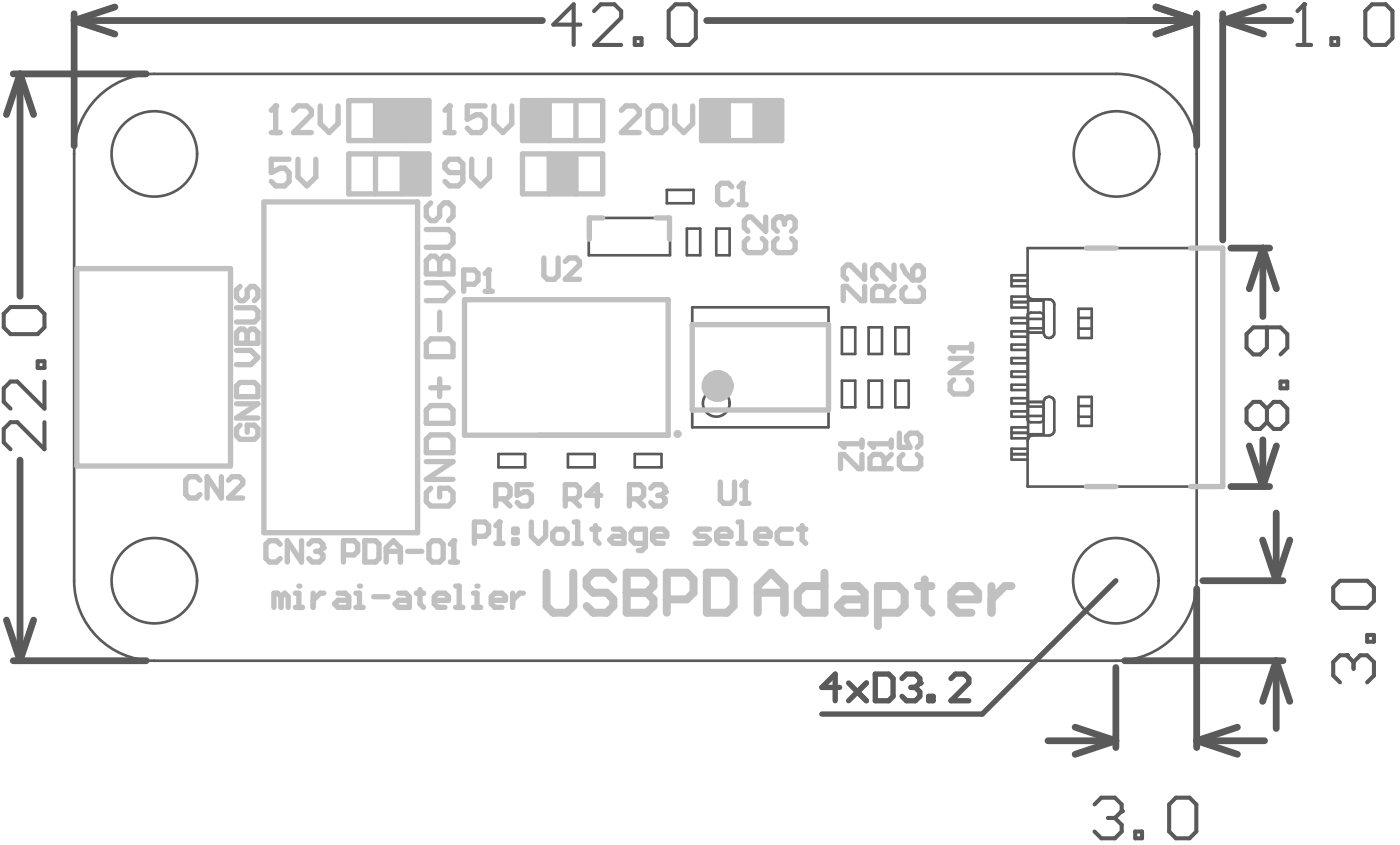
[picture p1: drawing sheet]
<svg xmlns="http://www.w3.org/2000/svg" width="174mm" height="105mm" viewBox="0 0 174 105" stroke-linecap="round" stroke-linejoin="round" font-family="sans-serif">
<g fill="none" stroke="#5a5a5a" stroke-width=".33">
<path d="M11.7 12.5a10 10 0 0 1 7.5-3.3h119.8a10 10 0 0 1 10 9.9v53.1a10 10 0 0 1-10 10h-119.8a10 10 0 0 1-10-10v-53.1a9.9 9.9 0 0 1 2.5-6.6zM9.6 33.4h19.1v24.6h-19.1zM32.9 25.1h19.1v41.2h-19.1zM73.3 27.1h10.1v4.7h-10.1zM83 23.6h3.3v1.7h-3.3zM85.5 28.4h1.7v3.4h-1.7zM86.2 38.2h16.9v15h-16.9zM89.2 28.4h1.6v3.4h-1.6zM125.9 34.9h2M127.9 34.2h-2v1.4h2M127.9 36.9h-2v.7h2M127.9 37.6h-2v.7h2"/>
<path d="M127.9 39.6h-2v.6h2M128 37.4h1.9v4M128 39.7h1.9M128 36.9v17.7M129.9 39.2l-.1-.2-.3-.1h-1.2l-.3 .1-.1 .2v13l.1 .2 .3 .1h1.2l.3-.1 .1-.2M134.2 39.6h1.7M134.2 38.4h1.7v3.6h-1.7zM62 56.5h3.4v1.6h-3.4zM70.7 56.5h3.3v1.6h-3.3zM79 56.5h3.3v1.6h-3.3zM104.8 40.7h1.7v3.3h-1.7zM104.8 47.4h1.7v3.3h-1.7z"/>
<path d="M108.1 47.4h1.7v3.3h-1.7zM108.1 40.7h1.7v3.3h-1.7zM111.5 40.7h1.6v3.3h-1.6zM111.5 47.4h1.6v3.3h-1.6zM125.9 56.5h2M125.9 53.9h2M125.9 53.8h2M127.9 41.2h-2v.7h2M127.9 42.9h-2v.6h2M127.9 44.5h-2v.7h2M127.9 46.2h-2v.7h2M127.9 47.9h-2v.6h2"/>
<path d="M127.9 49.5h-2v.7h2M127.9 51.2h-2v.6h2M127.9 53.2h-2v1.3h2M127.9 55.8h-2v1.4h2M127.9 50.6h2M127.9 50h2M127.9 41.4h2M127.9 40.8h2M128 51.7h1.9M129.9 41.4a.67 .67 0 0 0 .7 .6 .67 .67 0 0 0 .6-.6v-3.5a.65 .65 0 0 0-.6-.7h-2a.65 .65 0 0 1-.7-.6v-5.7h24.3v29.6h-24.3v-5.7a.65 .65 0 0 1 .7-.6h2a.65 .65 0 0 0 .6-.7v-3.5a.67 .67 0 0 0-.6-.7 .67 .67 0 0 0-.7 .7M129.9 50v4h-1.9M134.2 49.4h1.7v3.6h-1.7z"/>
<path d="M134.2 50.5h1.7M134.2 51.8h1.7M134.2 40.9h1.7"/>
<circle cx="89.2" cy="50.2" r="1.66"/>
</g>
<g fill="none" stroke="#5a5a5a" stroke-width=".84">
<path d="M1.6 9.2h16.6M2.5 9.2l1.7 5.1M2.5 9.2l-1.7 5.1M2.5 9.2v27.7M9.2 1.7v16.4M9.2 2.6l5.1 1.6M9.2 2.6h58.3M14.3 .9l-5.1 1.7M88 2.6h61M143.9 .9l5.1 1.7M149 1.7v16.4M149 2.6l-5.1 1.6"/>
<path d="M152.2 1.7v28.2M152.2 2.6h8.5M152.2 2.6l5.1 1.6M157.3 .9l-5.1 1.7M153.2 30.9h4.8M157.2 30.9v8.5M157.2 30.9l1.7 5M157.2 30.9l-1.7 5M2.5 57.2v25M155.5 55.5l1.7 5M157.2 54.7v5.8M158.9 55.5l-1.7 5"/>
<path d="M.8 77.1l1.7 5.1M4.2 77.1l-1.7 5.1M149 73.3v19.7M149.7 72.2h10M153.2 60.5h4.8M157.2 67.2l1.7 5M158.9 63.8v8.4M160.6 67.2l-1.7 5M1.6 82.2h16.6M130.5 92.2h8.4M133.8 90.5l5.1 1.7M138.9 92.2l-5.1 1.6"/>
<path d="M138.9 83v10M140 82.2h19.7M149 92.2h8.4M149 92.2l5 1.6M154 90.5l-5 1.7M158.9 82.2l-1.7 5.1M158.9 82.2v8.4M158.9 82.2l1.7 5.1"/>
</g>
<path d="M138.9 72.2l-16.6 16.6h-20M104.5 85.5h-2.2l1.7-1.6v3.3M105.6 85l2.2 2.2M107.8 85l-2.2 2.2M109 83.9h1.6l.6 .5v2.2l-.6 .6h-1.6zM112.3 84.4l.5-.5h1.1l.6 .5v.6" fill="none" stroke="#5a5a5a" stroke-width=".66"/>
<circle cx="114.5" cy="85" r=".33" fill="#5a5a5a"/>
<path d="M113.4 85.5h.5M113.9 85.5l.6 .6v.5l-.6 .6h-1.1l-.5-.6M114.5 85l-.6 .5M115.6 86.6h.6v.6h-.6zM118.4 84.4l.5-.5h1.1l.6 .5v.6l-2.2 2.2h2.2" fill="none" stroke="#5a5a5a" stroke-width=".66"/>
<path d="M136.2 100.1l.9-.9h1.7l.8 .9v.8" fill="none" stroke="#5a5a5a" stroke-width=".51"/>
<circle cx="139.6" cy="100.9" r=".25" fill="#5a5a5a"/>
<path d="M167.6 81.5h-.8l-.8 .9v1.7l.8 .8M137.9 101.8h.9M138.8 101.8l.8 .8v.9l-.8 .8h-1.7l-.9-.8M139.6 100.9l-.8 .9M141.3 103.5h.9v.8h-.9zM145.5 100.1l.9-.9h1.7l.8 .9v3.4l-.8 .8h-1.7l-.9-.8z" fill="none" stroke="#5a5a5a" stroke-width=".51"/>
<circle cx="167.6" cy="81.5" r=".25" fill="#5a5a5a"/>
<path d="M161.5 5.6h1.7M162.4 .5v5.1M166 73.1l.8-.8h3.4l.8 .8v1.7l-.8 .8h-3.4l-.8-.8zM170.2 79h.8v.8h-.8zM167.6 81.5l.9 .9M168.5 82.4v.8M168.5 82.4l.8-.9h.9l.8 .9v1.7l-.8 .8" fill="none" stroke="#5a5a5a" stroke-width=".51"/>
<circle cx="162.4" cy=".5" r=".25" fill="#5a5a5a"/>
<g fill="none" stroke="#5a5a5a" stroke-width=".51">
<path d="M72.3 3.1h-3.4l2.5-2.6v5.1M73.9 1.4l.9-.9h1.7l.8 .9v.8l-3.4 3.4h3.4M79 4.7h.9v.9h-.9zM83.2 1.4l.9-.9h1.7l.8 .9v3.3l-.8 .9h-1.7l-.9-.9zM162.4 .5l-.9 .9M165.7 4.7h.9v.9h-.9zM170 1.4l.8-.9h1.7l.8 .9v3.3l-.8 .9h-1.7l-.8-.9zM.5 39l.8-.8h3.4l.8 .8v1.7l-.8 .9h-3.4l-.8-.9zM4.7 44.9h.8v.9h-.8zM5.5 47.5v3.3l-3.3-3.3h-.9l-.8 .8v1.7l.8 .8M5.5 52.5v3.4l-3.3-3.4h-.9l-.8 .9v1.7l.8 .8M157.7 50.8l-.8-.8h-.9l-.8 .8v1.7l.8 .9h.9l.8-.9"/>
<path d="M157.7 40.7v2.6l-.8 .8h-.9l-.8-.8v-1.7l.8-.9h3.4l.8 .9v1.7l-.8 .8M157.7 50.8l.9-.8h.8l.8 .8v1.7l-.8 .9h-.8l-.9-.9M157.7 50.8v1.7M159.4 47.5h.8v.8h-.8z"/>
</g>
<g fill="none" stroke="#5a5a5a" stroke-width=".33">
<circle cx="19.2" cy="19.2" r="5.3"/>
<circle cx="139" cy="19.2" r="5.3"/>
<circle cx="19.2" cy="72.2" r="5.3"/>
<circle cx="138.9" cy="72.2" r="5.3"/>
</g>
<g fill="none" stroke="#c0c0c0" stroke-width=".66">
<path d="M43.4 12.5h10v5h-10zM43.4 19.1h10v5h-10zM46.7 12.5v5M46.7 19.1v5M50.1 12.5v5M50.1 19.1v5M65 12.5h10v5h-10zM65 19.1h10v5h-10zM68.4 12.5v5M68.4 19.1v5M71.7 12.5v5M71.7 19.1v5"/>
<path d="M87.3 12.5h10v5h-10zM90.7 12.5v5M94 12.5v5M9.6 33.4h19.1v24.6h-19.1zM32.9 25.1h19.1v41.2h-19.1zM57.8 37.3h25.4v16.8h-25.4zM75 27.1h-1.6v2.7M81.7 27.1h1.6v2.7M135.2 30.9h3.7M148.2 30.9h4v29.6h-4M86.2 40.4h16.9v10.6h-16.9zM135.2 60.5h3.7"/>
</g>
<g fill="#c0c0c0">
<path d="M68.4 19.1h3.3v5h-3.3z" fill-rule="evenodd"/>
<path d="M87.3 12.5h3.4v5h-3.4z" fill-rule="evenodd"/>
<path d="M94 12.5h3.3v5h-3.3z" fill-rule="evenodd"/>
<path d="M50.1 19.1h3.3v5h-3.3z" fill-rule="evenodd"/>
<path d="M65 12.5h3.4v5h-3.4z" fill-rule="evenodd"/>
<path d="M46.7 12.5h6.7v5h-6.7z" fill-rule="evenodd"/>
</g>
<path d="M53.1 35.2h2.2l1.1 1.1-1.1 1.1h-2.2M53.1 34.1h3.3v-1.7l-.6-.5h-.5l-.6 .5v1.7M110.4 37.4v-1.3l-.4-.5h-.9l-.5 .5v1.3h2.7M111.3 33v1.7l-1.8-1.7h-.4l-.5 .4v.9l.5 .4M111.3 35.6l-.9 .9M53.1 51l.5-.5h2.2l.6 .5v1.7h-3.3zM53.1 54.7l.5-.6h2.2l.6 .6v1.6h-3.3zM53.1 57.4h3.3l-3.3 2.2h3.3M53.6 48.2h2.2M54.7 47.1v2.3M53.6 60.7l-.5 .6v1.1l.5 .6h2.2l.6-.6v-1.1l-.6-.6h-1.1v1.2" fill="none" stroke="#c0c0c0" stroke-width=".66"/>
<circle cx="54.7" cy="34.1" r=".33" fill="#c0c0c0"/>
<path d="M53.1 34.1v-1.7l.5-.5h.6l.5 .5v1.7M53.1 28.6h2.7l.6 .5v1.1l-.6 .6h-2.7M53.6 25.2l-.5 .6v1.1l.5 .5h.6l.5-.5v-1.1l.6-.6h.5l.6 .6v1.1l-.6 .5M108.3 55.2h2.7M110.1 58.3v-1.3l-.5-.5h-.9l-.4 .5v1.3h2.7M111 56.5l-.9 .9M111 54.8v.9" fill="none" stroke="#c0c0c0" stroke-width=".66"/>
<circle cx="108.3" cy="55.2" r=".33" fill="#c0c0c0"/>
<path d="M54.7 38.8v2.3M53.1 42.7l.5-.5h2.2l.6 .5v1.7h-3.3zM108.3 55.2l.4 .5M34.9 67.7l-.5-.4h-.9l-.4 .4v1.8l.4 .4h.9l.5-.4M37.5 67.3v2.6l-1.7-2.6v2.6M38.4 67.7l.5-.4h.9l.4 .4v.5" fill="none" stroke="#c0c0c0" stroke-width=".66"/>
<circle cx="40.2" cy="68.2" r=".33" fill="#c0c0c0"/>
<g fill="none" stroke="#c0c0c0" stroke-width=".66">
<path d="M36 19.8h-2.2v1.7l1.1-.6h.5l.6 .6v1.1l-.6 .5h-1.1l-.5-.5M37.1 19.8v2.2l1.1 1.1 1.1-1.1v-2.2M39.3 68.6h.5M39.8 68.6l.4 .4v.5l-.4 .4h-.9l-.5-.4M40.2 68.2l-.4 .4M42.7 69h1.4l.4-.4v-.9l-.4-.4h-1.4v2.6M45.4 67.3h1.3l.5 .4v1.8l-.5 .4h-1.3zM48.1 68.6h1.7M48.1 69.9v-1.7l.9-.9 .8 .9v1.7M50.7 68.6h1.8M53.4 67.7l.4-.4h.9l.5 .4v1.8l-.5 .4h-.9l-.4-.4zM56.1 69.9h.8"/>
<path d="M56.5 67.3v2.6"/>
</g>
<circle cx="56.5" cy="67.3" r=".33" fill="#c0c0c0"/>
<path d="M57.7 35.4h1.4l.4-.5v-.9l-.4-.4h-1.4v2.6M60.4 36.2h.9M60.8 33.6v2.6M56.5 67.3l-.4 .4M61.7 62.1h1.3l.5-.5v-.9l-.5-.4h-1.3v2.7M62.6 62.1l.9 .9M66.1 60.3h-1.7v1.3l.9-.4h.4l.4 .4v.9l-.4 .5h-.9l-.4-.5" fill="none" stroke="#c0c0c0" stroke-width=".66"/>
<circle cx="60.8" cy="33.6" r=".33" fill="#c0c0c0"/>
<path d="M55.4 16.5h1.1M55.9 13.2v3.3M58.7 19.8v2.2l1.1 1.1 1.1-1.1v-2.2M57.6 21.5h-1.7l-.5-.6v-.5l.5-.6h1.2l.5 .6v2.2l-.5 .5h-1.2l-.5-.5M60.8 33.6l-.4 .4" fill="none" stroke="#c0c0c0" stroke-width=".66"/>
<circle cx="55.9" cy="13.2" r=".33" fill="#c0c0c0"/>
<path d="M55.9 13.2l-.5 .5M60.4 13.2h-2.2v1.6l1.1-.5h.5l.6 .5v1.1l-.6 .6h-1.1l-.5-.6M61.5 13.2v2.2l1.1 1.1 1.1-1.1v-2.2M70.4 62.1h1.3l.4-.5v-.9l-.4-.4h-1.3v2.7M71.3 62.1l.8 .9M74.8 61.6h-1.8l1.4-1.3v2.7M78.3 62.1h1.4l.4-.5v-.9l-.4-.4h-1.4v2.7M79.2 62.1l.9 .9M81 60.7l.5-.4h.8l.5 .4v.5" fill="none" stroke="#c0c0c0" stroke-width=".66"/>
<circle cx="82.8" cy="61.2" r=".33" fill="#c0c0c0"/>
<path d="M89.7 60v2.2l.4 .4h.9l.4-.4v-2.2M92.8 60v2.6M81.9 61.6h.4M82.3 61.6l.5 .5v.4l-.5 .5h-.8l-.5-.5M82.8 61.2l-.5 .4M92.3 62.6h.9" fill="none" stroke="#c0c0c0" stroke-width=".66"/>
<circle cx="92.8" cy="60" r=".33" fill="#c0c0c0"/>
<g fill="none" stroke="#c0c0c0" stroke-width=".66">
<path d="M77.4 13.7l.5-.5h1.1l.6 .5v.6l-2.2 2.2h2.2M80.7 13.7l.5-.5h1.1l.6 .5v2.2l-.6 .6h-1.1l-.5-.6zM84 13.2v2.2l1.1 1.1 1.1-1.1v-2.2M91.1 23.2l-.4-.4h-.9l-.5 .4v1.8l.5 .5h.9l.4-.5M92 25.5h.9M92.4 22.8v2.7M93.1 29.7l-.4 .4v.9l.4 .4h1.8l.4-.4v-.9l-.4-.4M95.3 27v1.8l-1.8-1.8h-.4l-.4 .4v.9l.4 .5M107.6 33v1.7l-1.7-1.7h-.5l-.4 .4v.9l.4 .4M107.6 35.6v1.8h-.4l-1.8-1.8h-.4v1.8M112.3 33.1l.4 .8 .9 .9M112.7 35.7l-.4 .5v.8l.4 .5h1.8l.4-.5v-.8l-.4-.5"/>
<path d="M113.6 33.5l.5-.4h.4l.4 .4v.9l-.4 .4h-.9zM24.9 59.7l-.4-.4h-.9l-.5 .4v1.8l.5 .5h.9l.4-.5M27.6 59.3v2.7l-1.8-2.7v2.7M28.4 59.7l.5-.4h.9l.4 .4v.5l-1.8 1.8h1.8M29.4 48l.5-.4h1.8l.4 .4v1.4h-2.7zM29.4 50.2h2.7l-2.7 1.8h2.7M29.9 52.9l-.5 .4v.9l.5 .5h1.8l.4-.5v-.9l-.4-.4h-.9v.9M92.8 60l-.5 .4"/>
</g>
<circle cx="92.4" cy="22.8" r=".33" fill="#c0c0c0"/>
<path d="M92.4 22.8l-.4 .4M104.6 55.2h2.7M107.3 56.5v1.8h-.4l-1.8-1.8h-.5v1.8M107.3 54.8v.9M112 53.9v1.8h1.3l-.5-.9v-.5l.5-.4h.9l.4 .4v.9l-.4 .5M112.4 56.5l-.4 .5v.9l.4 .4h1.8l.4-.4v-.9l-.4-.5" fill="none" stroke="#c0c0c0" stroke-width=".66"/>
<circle cx="104.6" cy="55.2" r=".33" fill="#c0c0c0"/>
<path d="M104.6 55.2l.5 .5M118.3 44.6h2.6l-2.6 1.8h2.6M118.3 43.3h2.6M118.7 47.2l-.4 .5v.9l.4 .4h1.8l.4-.4v-.9l-.4-.5M120.9 42.8v.9" fill="none" stroke="#c0c0c0" stroke-width=".66"/>
<circle cx="118.3" cy="43.3" r=".33" fill="#c0c0c0"/>
<path d="M29.4 43.6h1.8l.9 .9-.9 .9h-1.8M29.4 42.7h2.7v-1.3l-.4-.5h-.5l-.4 .5v1.3M118.3 43.3l.4 .4" fill="none" stroke="#c0c0c0" stroke-width=".66"/>
<circle cx="30.8" cy="42.7" r=".33" fill="#c0c0c0"/>
<path d="M33.8 16.5h1.1M34.3 13.2v3.3M29.4 38.3h2.3l.4 .4v.9l-.4 .5h-2.3M29.9 35.6l-.5 .5v.9l.5 .4h.4l.5-.4v-.9l.4-.5h.5l.4 .5v.9l-.4 .4M29.4 42.7v-1.3l.5-.5h.4l.5 .5v1.3" fill="none" stroke="#c0c0c0" stroke-width=".66"/>
<circle cx="34.3" cy="13.2" r=".33" fill="#c0c0c0"/>
<path d="M34.3 13.2l-.5 .5M36.5 13.7l.6-.5h1.1l.6 .5v.6l-2.3 2.2h2.3M39.9 13.2v2.2l1.1 1.1 1.1-1.1v-2.2M35 74.2l-.5-.4h-.4v1.8M35 74.2v1.4M35 74.2l.4-.4 .5 .4v1.4M36.8 73.8h.4v1.8M36.8 75.6h.8" fill="none" stroke="#c0c0c0" stroke-width=".66"/>
<circle cx="37.2" cy="72.9" r=".33" fill="#c0c0c0"/>
<path d="M39 73.8v1.8M40.3 73.8h-.4l-.9 .9M42.1 73.8h.9l.4 .4v1.4h-1.3l-.5-.5 .5-.4h1.3M44.3 73.8h.4v1.8M44.3 75.6h.9" fill="none" stroke="#c0c0c0" stroke-width=".66"/>
<circle cx="44.7" cy="72.9" r=".33" fill="#c0c0c0"/>
<path d="M46.5 74.2h1.8M49.6 73.8h.9l.5 .4v1.4h-1.4l-.4-.5 .4-.4h1.4M51.8 73.8h.9M52.3 73.4v1.7l.4 .5M54.1 74.7h1.7v-.5l-.4-.4h-.9l-.4 .4v.9l.4 .5h.9M56.7 75.6h.9M56.7 72.9h.5v2.7M58.9 73.8h.5v1.8M58.9 75.6h.9" fill="none" stroke="#c0c0c0" stroke-width=".66"/>
<circle cx="59.4" cy="72.9" r=".33" fill="#c0c0c0"/>
<path d="M61.2 74.7h1.7v-.5l-.4-.4h-.9l-.4 .4v.9l.4 .5h.9M63.8 73.8v1.8M65.1 73.8h-.4l-.9 .9" fill="none" stroke="#c0c0c0" stroke-width=".66"/>
<g fill="none" stroke="#c0c0c0" stroke-width="1">
<path d="M68 71.3v4.1l.9 .8h1.6l.9-.8v-4.1M76.4 72.1l-.9-.8h-1.6l-.9 .8v.8l.9 .8h1.6l.9 .9v.8l-.9 .8h-1.6l-.9-.8M78 71.3v4.9h2.5l.8-.8v-.8l-.8-.9h-2.5M94.3 76.2v-3.3l1.7-1.6 1.6 1.6v3.3M94.3 73.7h3.3M102.6 71.3v4.9h-2.5l-.8-.8v-1.7l.8-.8h2.5M105.1 72.9h1.7l.8 .8v2.5h-2.5l-.8-.8 .8-.8h2.5M109.3 76.2h2.5l.8-.8v-1.7l-.8-.8h-2.5v5M114.3 72.9h1.6M115.1 72.1v3.3l.8 .8M118.4 74.6h3.4v-.9l-.9-.8h-1.6l-.9 .8v1.7l.9 .8h1.6M123.4 72.9v3.3"/>
<path d="M125.9 72.9h-.8l-1.7 1.7"/>
</g>
<circle cx="78" cy="73.7" r=".5" fill="#c0c0c0"/>
<path d="M78 71.3h2.5l.8 .8v.8l-.8 .8h-2.5M83 74.6h2.5l.8-.9v-1.6l-.8-.8h-2.5v4.9M88 71.3h2.5l.8 .8v3.3l-.8 .8h-2.5z" fill="none" stroke="#c0c0c0" stroke-width="1"/>
<path d="M67.7 32.1v2.2l.4 .4h.9l.5-.4v-2.2M70.4 32.5l.4-.4h.9l.4 .4v.5l-1.7 1.7h1.7M96.8 29.7l-.5 .4v.9l.5 .4h1.7l.5-.4v-.9l-.5-.4M97.2 27h-.4l-.5 .4v.9l.5 .5" fill="none" stroke="#c0c0c0" stroke-width=".66"/>
<circle cx="97.2" cy="27" r=".33" fill="#c0c0c0"/>
<path d="M97.2 27l.4 .4M97.6 27.4v.5M97.6 27.4l.5-.4h.4l.5 .4v.9l-.5 .5M59.1 66.7h1.3l.4-.4v-.9l-.4-.5h-1.3v2.7M61.7 67.6h.9M62.2 64.9v2.7" fill="none" stroke="#c0c0c0" stroke-width=".66"/>
<circle cx="62.2" cy="64.9" r=".33" fill="#c0c0c0"/>
<g fill="none" stroke="#c0c0c0" stroke-width=".66">
<path d="M62.2 64.9l-.5 .5M63.9 65.8h.5v.5h-.5zM63.9 67.2h.5v.4h-.5zM66.1 64.9v1.8l.9 .9 .9-.9v-1.8M68.8 66.3l.5-.5h.8l.5 .5v.9l-.5 .4h-.8l-.5-.4zM71.5 67.6h.9M71.5 64.9h.4v2.7M73.7 65.8h.9M74.1 65.4v1.8l.5 .4M76.3 65.8h.9l.5 .5v1.3h-1.4l-.4-.4 .4-.5h1.4M80.3 67.6h-1.3l-.4-.4v-.9l.4-.5h1.3v2.2l-.4 .5h-.4M81.2 66.7h1.8v-.4l-.4-.5h-.9l-.5 .5v.9l.5 .4h.9"/>
<path d="M88.3 65.8h-1.3l-.5 .5 .5 .4h.9l.4 .5-.4 .4h-1.4M89.2 66.7h1.8v-.4l-.5-.5h-.8l-.5 .5v.9l.5 .4h.8M91.9 67.6h.9M91.9 64.9h.4v2.7M94.1 66.7h1.8v-.4l-.5-.5h-.9l-.4 .5v.9l.4 .4h.9M98.5 65.8h-1.3l-.5 .5v.9l.5 .4h1.3M99.4 65.8h.9M99.9 65.4v1.8l.4 .4"/>
<circle cx="84.3" cy="54" r=".17"/>
</g>
<circle cx="89.3" cy="48" r="1" fill="none" stroke="#c0c0c0" stroke-width="2"/>
</svg>
